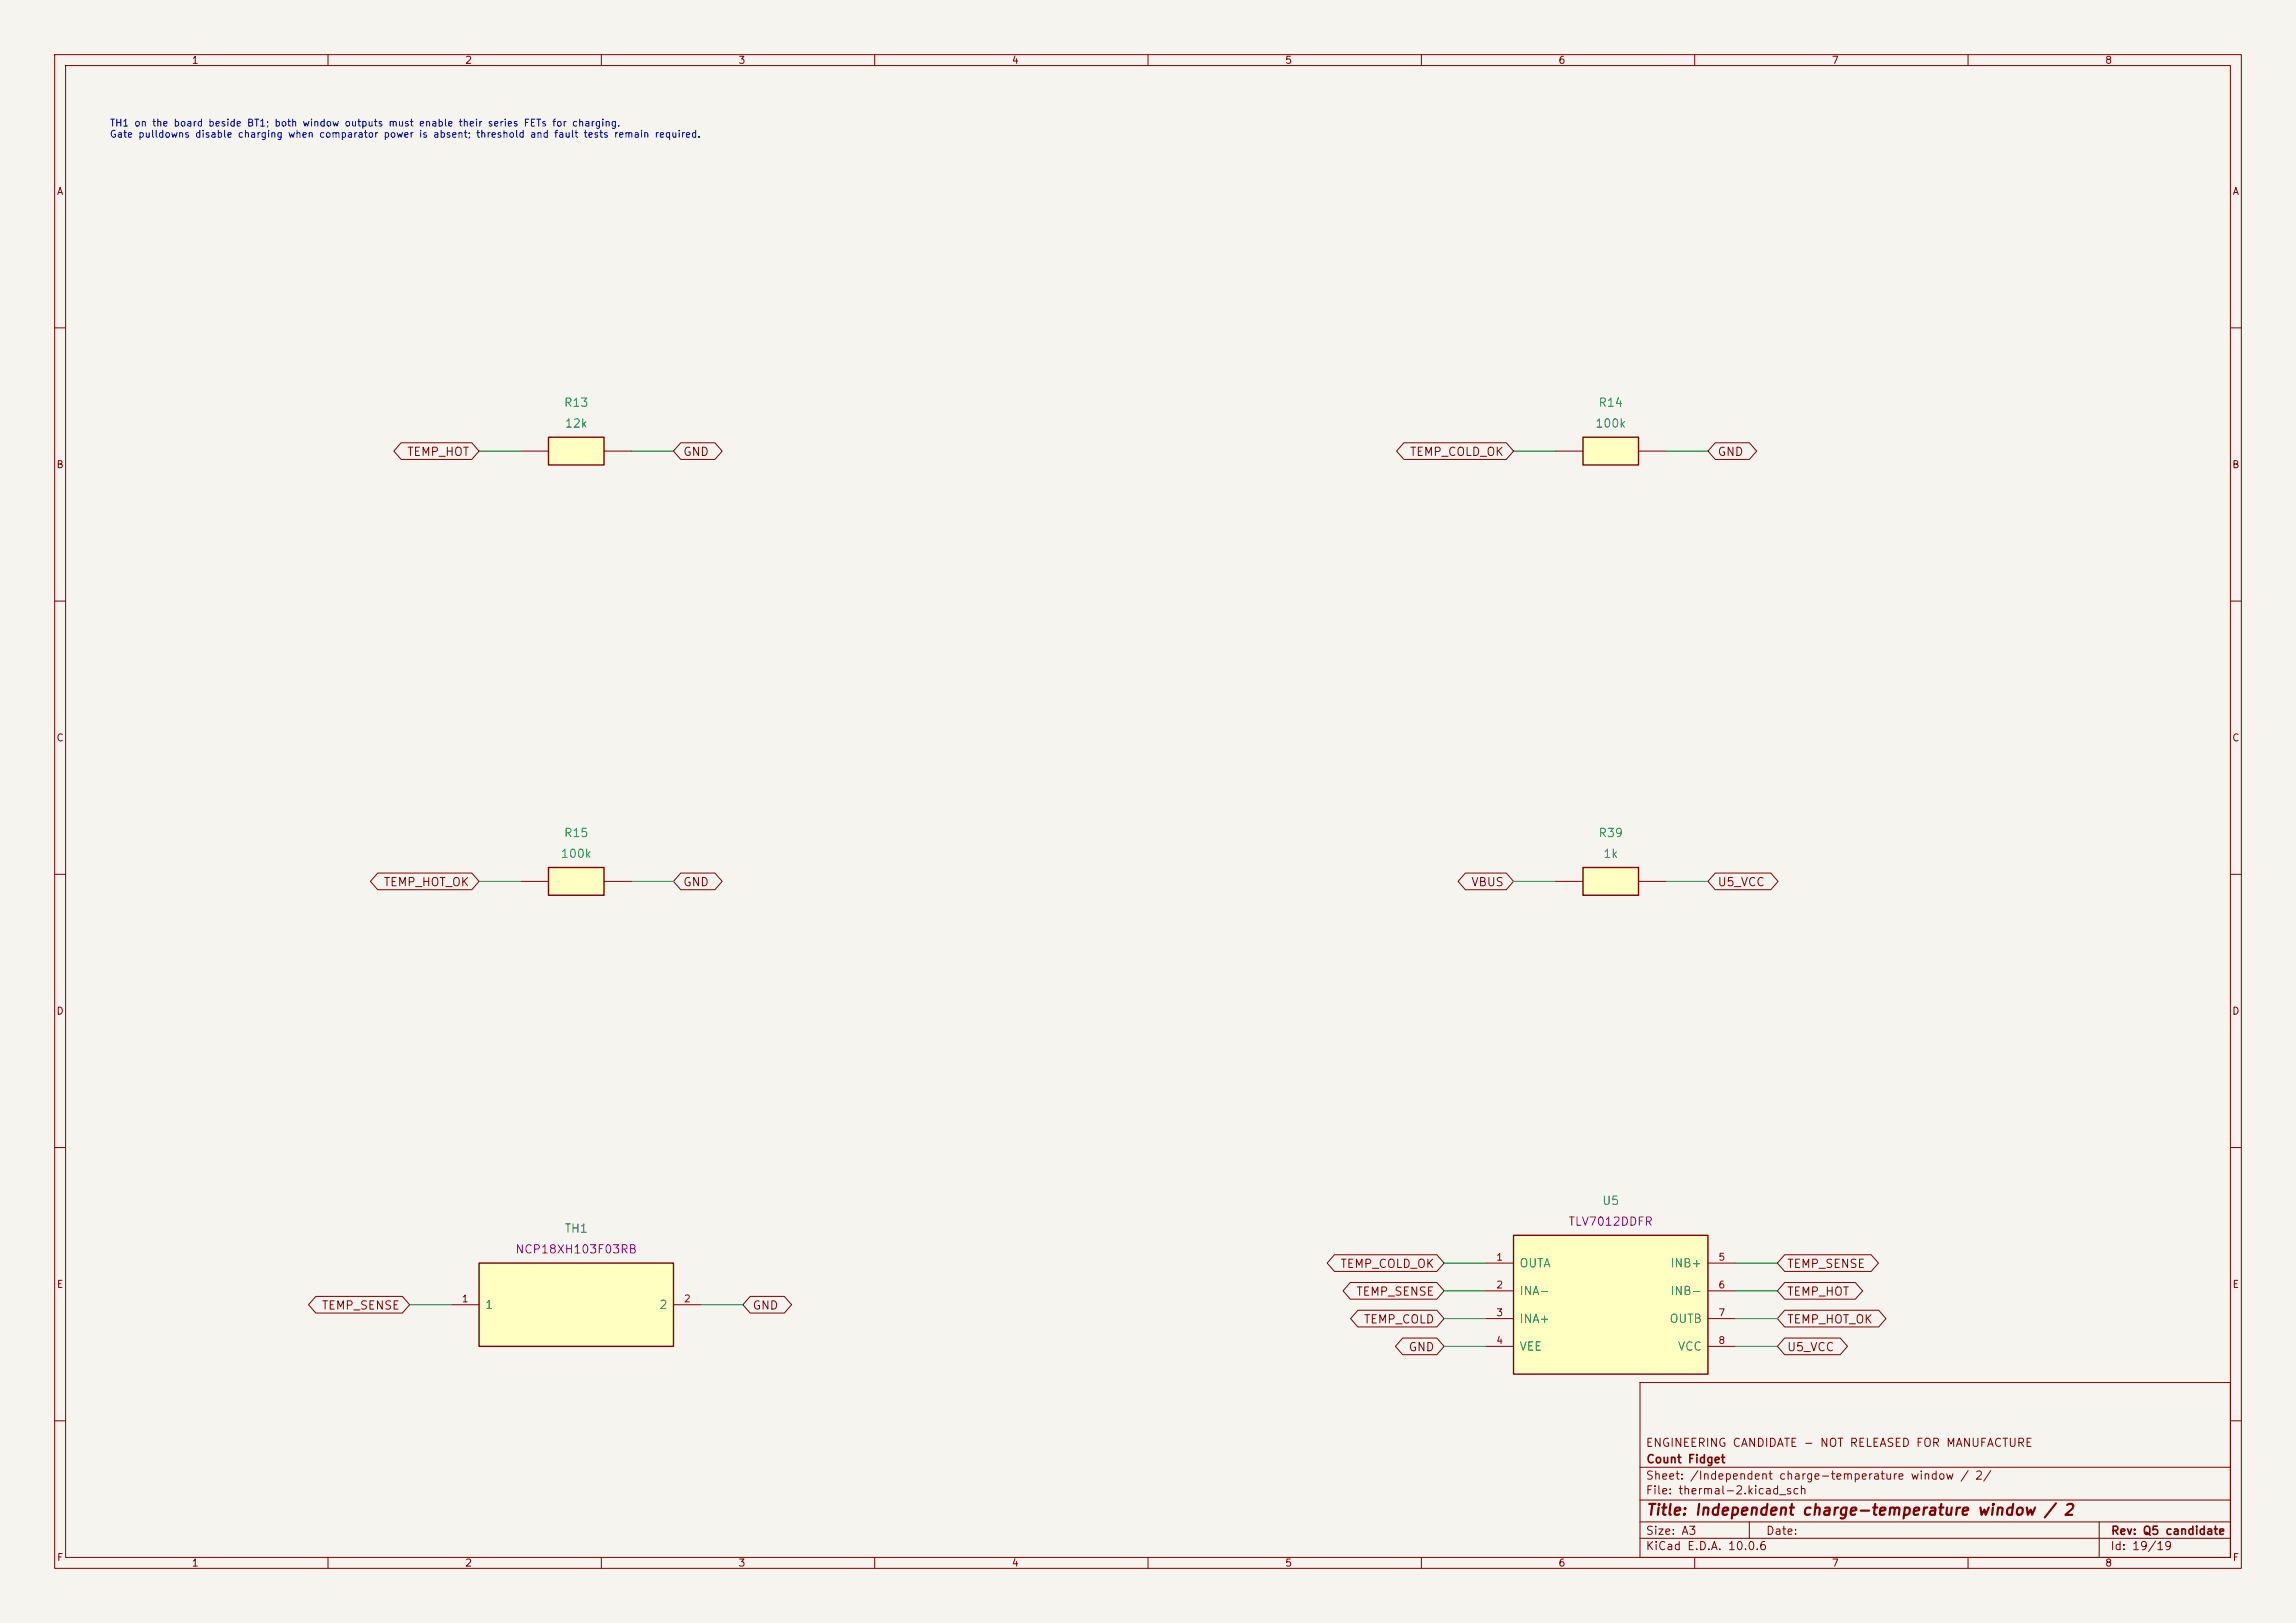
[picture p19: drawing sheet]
<svg xmlns="http://www.w3.org/2000/svg" width="420mm" height="297mm" viewBox="0 0 420 297" stroke-linecap="round" stroke-linejoin="round" font-family="sans-serif">
<defs><g id="words">
<text font-size="2" fill="#840000" x="301" y="277.8">Title: Independent charge-temperature window / 2</text>
<g font-size="1.5" fill="#006464">
<text x="103" y="74.8">R13</text>
<text x="292.3" y="74.8">R14</text>
<text x="103.2" y="78.6">12k</text>
<text x="291.7" y="78.6">100k</text>
<text x="103" y="153.6">R15</text>
<text x="292.3" y="153.6">R39</text>
<text x="102.5" y="157.4">100k</text>
<text x="293.1" y="157.4">1k</text>
<text x="293" y="220.9">U5</text>
<text x="103.2" y="225.9">TH1</text>
<text x="277.8" y="232.3">OUTA</text>
<text x="305.4" y="232.3">INB+</text>
<text x="88.6" y="239.9">1</text>
<text x="120.5" y="239.9">2</text>
<text x="277.8" y="237.4">INA-</text>
<text x="305.4" y="237.4">INB-</text>
<text x="277.8" y="242.5">INA+</text>
<text x="305.3" y="242.5">OUTB</text>
<text x="277.8" y="247.5">VEE</text>
<text x="306.8" y="247.5">VCC</text>
</g>
<g font-size="1.5" fill="#840000">
<text x="74.3" y="83.8">TEMP_HOT</text>
<text x="124.9" y="83.8">GND</text>
<text x="257.8" y="83.8">TEMP_COLD_OK</text>
<text x="314.1" y="83.8">GND</text>
<text x="70.1" y="162.6">TEMP_HOT_OK</text>
<text x="124.9" y="162.6">GND</text>
<text x="269" y="162.6">VBUS</text>
<text x="314.1" y="162.6">U5_VCC</text>
<text x="245.1" y="232.4">TEMP_COLD_OK</text>
<text x="326.8" y="232.4">TEMP_SENSE</text>
<text x="248" y="237.5">TEMP_SENSE</text>
<text x="326.8" y="237.5">TEMP_HOT</text>
<text x="58.7" y="240">TEMP_SENSE</text>
<text x="137.6" y="240">GND</text>
<text x="249.3" y="242.6">TEMP_COLD</text>
<text x="326.8" y="242.6">TEMP_HOT_OK</text>
<text x="257.5" y="247.6">GND</text>
<text x="326.8" y="247.6">U5_VCC</text>
<text x="300.9" y="265.1">ENGINEERING CANDIDATE - NOT RELEASED FOR MANUFACTURE</text>
<text x="301" y="268.1">Count Fidget</text>
<text x="300.9" y="273.8">File: thermal-2.kicad_sch</text>
<text x="300.9" y="271.1">Sheet: /Independent charge-temperature window / 2/</text>
<text x="300.9" y="281.2">Size: A3</text>
<text x="322.9" y="281.2">Date:</text>
<text x="386" y="281.2">Rev: Q5 candidate</text>
<text x="300.9" y="284">KiCad E.D.A. 10.0.6</text>
<text x="385.9" y="284">Id: 19/19</text>
</g>
<g font-size="1.5" fill="#840084">
<text x="286.8" y="224.7">TLV7012DDFR</text>
<text x="94.2" y="229.8">NCP18XH103F03RB</text>
</g>
<g font-size="1.3" fill="#840000">
<text x="35" y="12">1</text>
<text x="85" y="12">2</text>
<text x="135" y="12">3</text>
<text x="185" y="12">4</text>
<text x="235" y="12">5</text>
<text x="285" y="12">6</text>
<text x="335" y="12">7</text>
<text x="385" y="12">8</text>
<text x="10.3" y="36">A</text>
<text x="408.3" y="36">A</text>
<text x="10.2" y="86">B</text>
<text x="408.2" y="86">B</text>
<text x="10.2" y="136">C</text>
<text x="408.2" y="136">C</text>
<text x="10.2" y="186">D</text>
<text x="408.2" y="186">D</text>
<text x="10.3" y="236">E</text>
<text x="408.3" y="236">E</text>
<text x="10.3" y="286">F</text>
<text x="35" y="287">1</text>
<text x="85" y="287">2</text>
<text x="135" y="287">3</text>
<text x="185" y="287">4</text>
<text x="235" y="287">5</text>
<text x="285" y="287">6</text>
<text x="335" y="287">7</text>
<text x="385" y="287">8</text>
<text x="408.3" y="286">F</text>
</g>
<g font-size="1.3" fill="#0000c2">
<text x="20" y="23.5">TH1 on the board beside BT1; both window outputs must enable their series FETs for charging.</text>
<text x="20" y="25.5">Gate pulldowns disable charging when comparator power is absent; threshold and fault tests remain required.</text>
</g>
<g font-size="1.3" fill="#a90000">
<text x="273.6" y="231">1</text>
<text x="314.2" y="231">5</text>
<text x="84.4" y="238.6">1</text>
<text x="125" y="238.6">2</text>
<text x="273.6" y="236.1">2</text>
<text x="314.2" y="236.1">6</text>
<text x="273.6" y="241.2">3</text>
<text x="314.2" y="241.2">7</text>
<text x="273.6" y="246.2">4</text>
<text x="314.2" y="246.2">8</text>
</g>
</g></defs>
<path d="M0 0h420v297h-420z" fill="#f5f4ef" stroke="#f5f4ef" stroke-width=".18"/>
<g fill="none" stroke="#840000" stroke-width=".18">
<path d="M10 10h400v277h-400zM12 12h396v273h-396zM60 10v2M110 10v2M160 10v2M210 10v2M260 10v2M310 10v2M360 10v2M10 60h2M408 60h2M10 110h2"/>
<path d="M408 110h2M10 160h2M408 160h2M10 210h2M408 210h2M300 253h108v32h-108zM10 260h2M300 278.5h108M300 274.5h108M300 268.5h108M320 278.5v3M384 278.5v6.5"/>
<path d="M408 260h2M60 285v2M110 285v2M160 285v2M210 285v2M260 285v2M300 281.5h108M310 285v2M360 285v2"/>
</g>
<path d="M276.9 226.1h35.5v25.4h-35.5z" fill="#ffffc2"/>
<path d="M276.9 226.1h35.5v25.4h-35.5z" fill="none" stroke="#840000" stroke-width=".25"/>
<path d="M271.8 231.1h5.1M271.8 236.2h5.1M312.4 231.1h5.1M312.4 236.2h5.1M271.8 241.3h5.1M271.8 246.4h5.1M312.4 241.3h5.1M312.4 246.4h5.1" fill="none" stroke="#840000" stroke-width=".18"/>
<path d="M87.6 231.1h35.6v15.3h-35.6z" fill="#ffffc2"/>
<path d="M87.6 231.1h35.6v15.3h-35.6z" fill="none" stroke="#840000" stroke-width=".25"/>
<path d="M82.5 238.8h5.1M123.2 238.8h5.1" fill="none" stroke="#840000" stroke-width=".18"/>
<path d="M289.6 80h10.1v5.1h-10.1z" fill="#ffffc2"/>
<path d="M289.6 80h10.1v5.1h-10.1z" fill="none" stroke="#840000" stroke-width=".25"/>
<path d="M284.5 82.6h5.1M299.7 82.6h5.1" fill="none" stroke="#840000" stroke-width=".18"/>
<path d="M100.3 158.8h10.2v5h-10.2z" fill="#ffffc2"/>
<path d="M100.3 158.8h10.2v5h-10.2z" fill="none" stroke="#840000" stroke-width=".25"/>
<path d="M95.2 161.3h5.1M110.5 161.3h5.1" fill="none" stroke="#840000" stroke-width=".18"/>
<path d="M289.6 158.8h10.1v5h-10.1z" fill="#ffffc2"/>
<path d="M289.6 158.8h10.1v5h-10.1z" fill="none" stroke="#840000" stroke-width=".25"/>
<path d="M284.5 161.3h5.1M299.7 161.3h5.1" fill="none" stroke="#840000" stroke-width=".18"/>
<path d="M100.3 80h10.2v5.1h-10.2z" fill="#ffffc2"/>
<path d="M100.3 80h10.2v5.1h-10.2z" fill="none" stroke="#840000" stroke-width=".25"/>
<g fill="none" stroke="#840000" stroke-width=".18">
<path d="M73.4 81h12.9l1.3 1.6-1.3 1.5h-12.9l-1.4-1.5zM95.2 82.6h5.1M110.5 82.6h5.1M124.5 81h6.3l1.3 1.6-1.3 1.5h-6.3l-1.3-1.5zM256.8 81h18.7l1.4 1.6-1.4 1.5h-18.7l-1.3-1.5zM313.8 81h6.2l1.3 1.6-1.3 1.5h-6.2l-1.4-1.5zM69.1 159.8h17.2l1.3 1.5-1.3 1.5h-17.2l-1.3-1.5zM124.5 159.8h6.3l1.3 1.5-1.3 1.5h-6.3l-1.3-1.5zM268 159.8h7.5l1.4 1.5-1.4 1.5h-7.5l-1.3-1.5zM313.8 159.8h10.1l1.4 1.5-1.4 1.5h-10.1l-1.4-1.5zM57.8 237.2h15.8l1.3 1.6-1.3 1.5h-15.8l-1.4-1.5zM137.2 237.2h6.3l1.3 1.6-1.3 1.5h-6.3l-1.3-1.5z"/>
<path d="M244.1 229.6h18.7l1.4 1.5-1.4 1.6h-18.7l-1.3-1.6zM247 234.7h15.8l1.4 1.5-1.4 1.5h-15.8l-1.3-1.5zM248.4 239.8h14.4l1.4 1.5-1.4 1.5h-14.4l-1.4-1.5zM326.5 239.8h17.2l1.3 1.5-1.3 1.5h-17.2l-1.4-1.5zM326.5 234.7h12.9l1.3 1.5-1.3 1.5h-12.9l-1.4-1.5zM326.5 229.6h15.8l1.3 1.5-1.3 1.6h-15.8l-1.4-1.6zM256.6 244.9h6.2l1.4 1.5-1.4 1.5h-6.2l-1.4-1.5zM326.5 244.9h10.1l1.4 1.5-1.4 1.5h-10.1l-1.4-1.5z"/>
</g>
<g fill="none" stroke="#009600" stroke-width=".18">
<path d="M87.6 82.6h7.6M115.6 82.6h7.6M276.9 82.6h7.6M304.8 82.6h7.6M87.6 161.3h7.6M115.6 161.3h7.6M276.9 161.3h7.6M304.8 161.3h7.6M74.9 238.8h7.6M128.3 238.8h7.6M264.2 236.2h7.6M264.2 231.1h7.6"/>
<path d="M317.5 236.2h7.6M317.5 231.1h7.6M264.2 246.4h7.6M264.2 241.3h7.6M317.5 246.4h7.6M317.5 241.3h7.6"/>
</g>
<use href="#words"/>
</svg>
